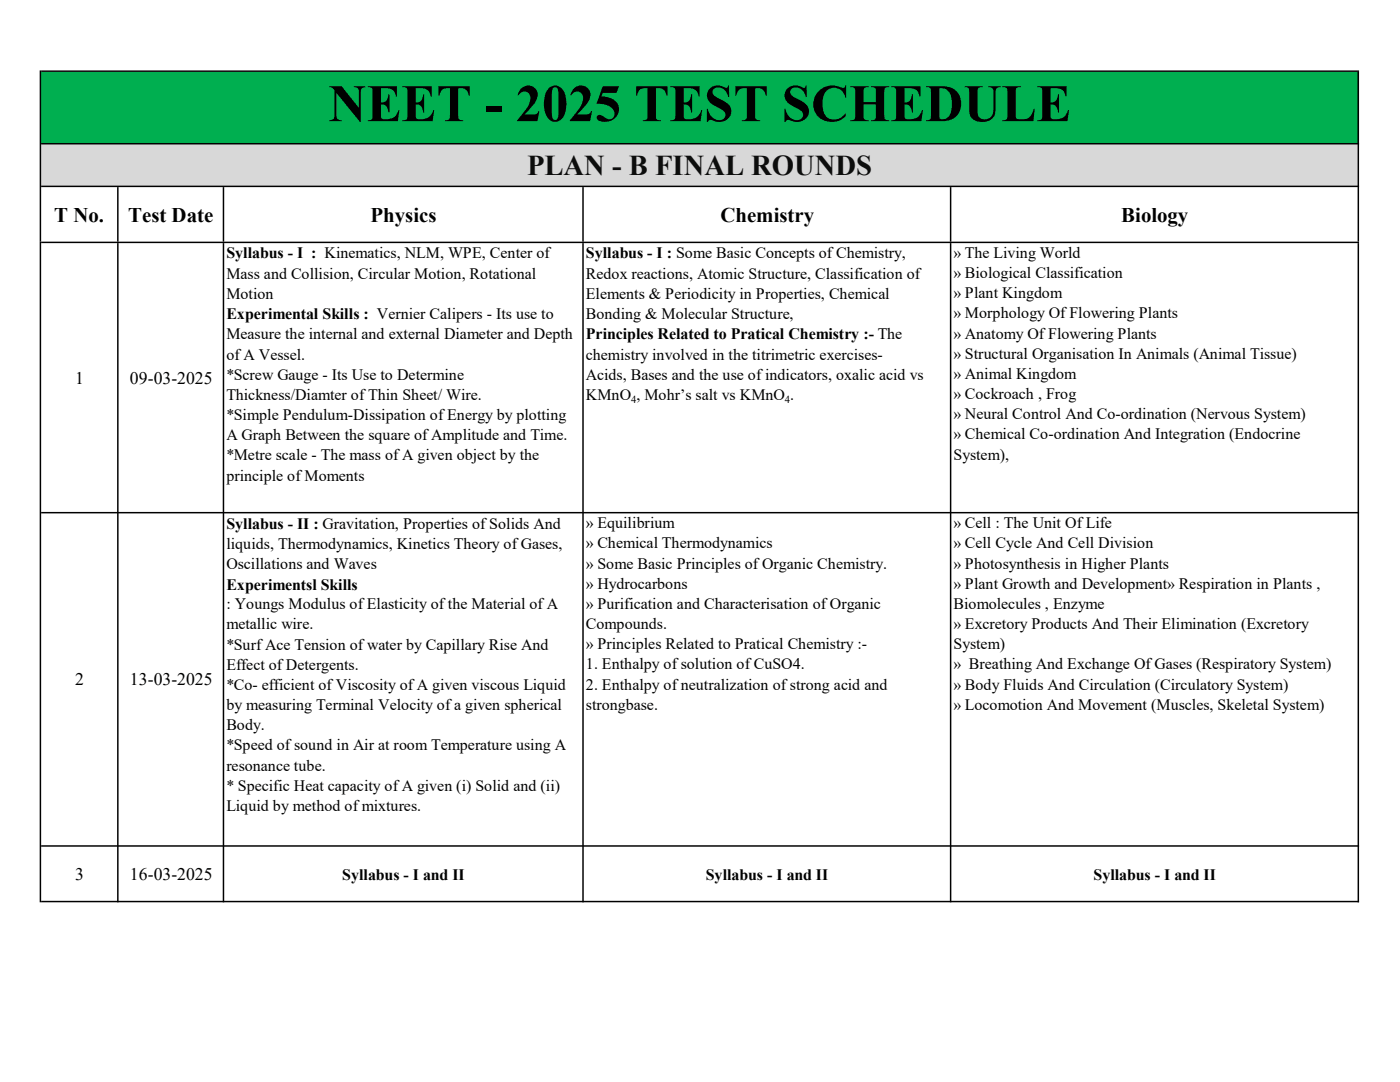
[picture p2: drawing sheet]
<svg xmlns="http://www.w3.org/2000/svg" width="279mm" height="216mm" viewBox="0 0 279 216" stroke-linecap="round" stroke-linejoin="round" font-family="sans-serif">
<defs><g id="words">
<text font-size="10.5" x="65.6" y="24.2">NEET - 2025 TEST SCHEDULE</text>
<text font-size="5.7" fill="#0c0c0c" x="105.2" y="34.8">PLAN - B FINAL ROUNDS</text>
<g font-size="4.2">
<text x="10.8" y="44.3">T No.</text>
<text x="25.6" y="44.3">Test Date</text>
<text x="74" y="44.3">Physics</text>
<text x="143.8" y="44.3">Chemistry</text>
<text x="223.8" y="44.3">Biology</text>
</g>
<g font-size="3.5">
<text x="15" y="76.5">1</text>
<text x="25.9" y="76.5">09-03-2025</text>
<text x="15" y="136.7">2</text>
<text x="25.9" y="136.7">13-03-2025</text>
<text x="15" y="175.6">3</text>
<text x="25.9" y="175.6">16-03-2025</text>
</g>
<g font-size="3.2">
<text x="45.2" y="51.6">Syllabus - I : Kinematics, NLM, WPE, Center of</text>
<text x="116.9" y="51.6">Syllabus - I : Some Basic Concepts of Chemistry,</text>
<text x="190.3" y="51.5">» The Living World</text>
<text x="45.2" y="55.6">Mass and Collision, Circular Motion, Rotational</text>
<text x="45.2" y="59.6">Motion</text>
<text x="116.9" y="55.6">Redox reactions, Atomic Structure, Classification of</text>
<text x="116.9" y="59.6">Elements &amp; Periodicity in Properties, Chemical</text>
<text x="190.3" y="55.5">» Biological Classification</text>
<text x="190.3" y="59.5">» Plant Kingdom</text>
<text x="45.2" y="63.7">Experimental Skills : Vernier Calipers - Its use to</text>
<text x="116.9" y="63.6">Bonding &amp; Molecular Structure,</text>
<text x="190.3" y="63.5">» Morphology Of Flowering Plants</text>
<text x="45.2" y="67.7">Measure the internal and external Diameter and Depth</text>
<text x="45.2" y="71.8">of A Vessel.</text>
<text x="116.9" y="67.7">Principles Related to Pratical Chemistry :- The</text>
<text x="116.9" y="71.8">chemistry involved in the titrimetric exercises-</text>
<text x="190.3" y="67.6">» Anatomy Of Flowering Plants</text>
<text x="190.3" y="71.6">» Structural Organisation In Animals (Animal Tissue)</text>
<text x="45.2" y="75.8">*Screw Gauge - Its Use to Determine</text>
<text x="116.9" y="75.8">Acids, Bases and the use of indicators, oxalic acid vs</text>
<text x="190.3" y="75.6">» Animal Kingdom</text>
<text x="45.2" y="79.8">Thickness/Diamter of Thin Sheet/ Wire.</text>
<text x="45.2" y="83.8">*Simple Pendulum-Dissipation of Energy by plotting</text>
<text x="116.9" y="79.8">KMnO , Mohr’s salt vs KMnO .</text>
<text x="190.3" y="79.6">» Cockroach , Frog</text>
<text x="190.3" y="83.7">» Neural Control And Co-ordination (Nervous System)</text>
<text x="45.2" y="87.8">A Graph Between the square of Amplitude and Time.</text>
<text x="190.3" y="87.7">» Chemical Co-ordination And Integration (Endocrine</text>
<text x="45.2" y="91.9">*Metre scale - The mass of A given object by the</text>
<text x="45.2" y="95.9">principle of Moments</text>
<text x="190.3" y="91.7">System),</text>
<text x="45.2" y="105.5">Syllabus - II : Gravitation, Properties of Solids And</text>
<text x="116.9" y="105.4">» Equilibrium</text>
<text x="190.3" y="105.4">» Cell : The Unit Of Life</text>
<text x="45.2" y="109.5">liquids, Thermodynamics, Kinetics Theory of Gases,</text>
<text x="45.2" y="113.5">Oscillations and Waves</text>
<text x="116.9" y="109.4">» Chemical Thermodynamics</text>
<text x="116.9" y="113.5">» Some Basic Principles of Organic Chemistry.</text>
<text x="190.3" y="109.4">» Cell Cycle And Cell Division</text>
<text x="190.3" y="113.5">» Photosynthesis in Higher Plants</text>
<text x="45.2" y="117.6">Experimentsl Skills</text>
<text x="116.9" y="117.5">» Hydrocarbons</text>
<text x="190.3" y="117.5">» Plant Growth and Development» Respiration in Plants ,</text>
<text x="45.2" y="121.6">: Youngs Modulus of Elasticity of the Material of A</text>
<text x="45.2" y="125.6">metallic wire.</text>
<text x="116.9" y="121.5">» Purification and Characterisation of Organic</text>
<text x="116.9" y="125.5">Compounds.</text>
<text x="190.3" y="121.5">Biomolecules , Enzyme</text>
<text x="190.3" y="125.5">» Excretory Products And Their Elimination (Excretory</text>
<text x="45.2" y="129.6">*Surf Ace Tension of water by Capillary Rise And</text>
<text x="116.9" y="129.5">» Principles Related to Pratical Chemistry :-</text>
<text x="190.3" y="129.5">System)</text>
<text x="45.2" y="133.6">Effect of Detergents.</text>
<text x="45.2" y="137.7">*Co- efficient of Viscosity of A given viscous Liquid</text>
<text x="116.9" y="133.6">1. Enthalpy of solution of CuSO4.</text>
<text x="116.9" y="137.6">2. Enthalpy of neutralization of strong acid and</text>
<text x="190.3" y="133.6">» Breathing And Exchange Of Gases (Respiratory System)</text>
<text x="190.3" y="137.6">» Body Fluids And Circulation (Circulatory System)</text>
<text x="45.2" y="141.7">by measuring Terminal Velocity of a given spherical</text>
<text x="116.9" y="141.6">strongbase.</text>
<text x="190.3" y="141.6">» Locomotion And Movement (Muscles, Skeletal System)</text>
<text x="45.2" y="145.7">Body.</text>
<text x="45.2" y="149.7">*Speed of sound in Air at room Temperature using A</text>
<text x="45.2" y="153.8">resonance tube.</text>
<text x="45.2" y="157.8">* Specific Heat capacity of A given (i) Solid and (ii)</text>
<text x="45.2" y="161.8">Liquid by method of mixtures.</text>
<text x="68.3" y="175.5">Syllabus - I and II</text>
<text x="140.9" y="175.5">Syllabus - I and II</text>
<text x="218.2" y="175.5">Syllabus - I and II</text>
</g>
<g font-size="2.1">
<text x="125.9" y="80.5">4</text>
<text x="156.6" y="80.5">4</text>
</g>
</g></defs>
<path d="M8.2 14.4h262.9v14.3h-262.9z" fill="#00af50"/>
<path d="M8.2 28.7h262.9v8.5h-262.9z" fill="#d8d8d8"/>
<g fill="#000">
<path d="M7.9 14.1h.3v34.1h-.3zM23.4 37.3h.3v10.9h-.3zM44.4 37.3h.3v10.9h-.3zM116.2 37.3h.3v10.9h-.3zM189.6 37.3h.3v10.9h-.3zM270.9 14.4h.3v33.8h-.3z" fill-rule="evenodd"/>
<path d="M7.9 48.2h.3v131.8h-.3zM270.9 48.5h.3v131.5h-.3zM23.4 48.5h.3v131.5h-.3zM44.4 48.5h.3v131.5h-.3zM116.2 48.5h.3v131.5h-.3zM189.6 48.5h.3v131.5h-.3zM8.2 14.1h263v.3h-263zM8.2 28.5h263v.3h-263zM8.2 37h263v.3h-263z" fill-rule="evenodd"/>
<path d="M8.2 48.2h263v.3h-263zM8.2 102.2h263v.2h-263zM8.2 168.7h263v.3h-263zM8.2 179.7h263v.3h-263z" fill-rule="evenodd"/>
</g>
<use href="#words"/>
</svg>
